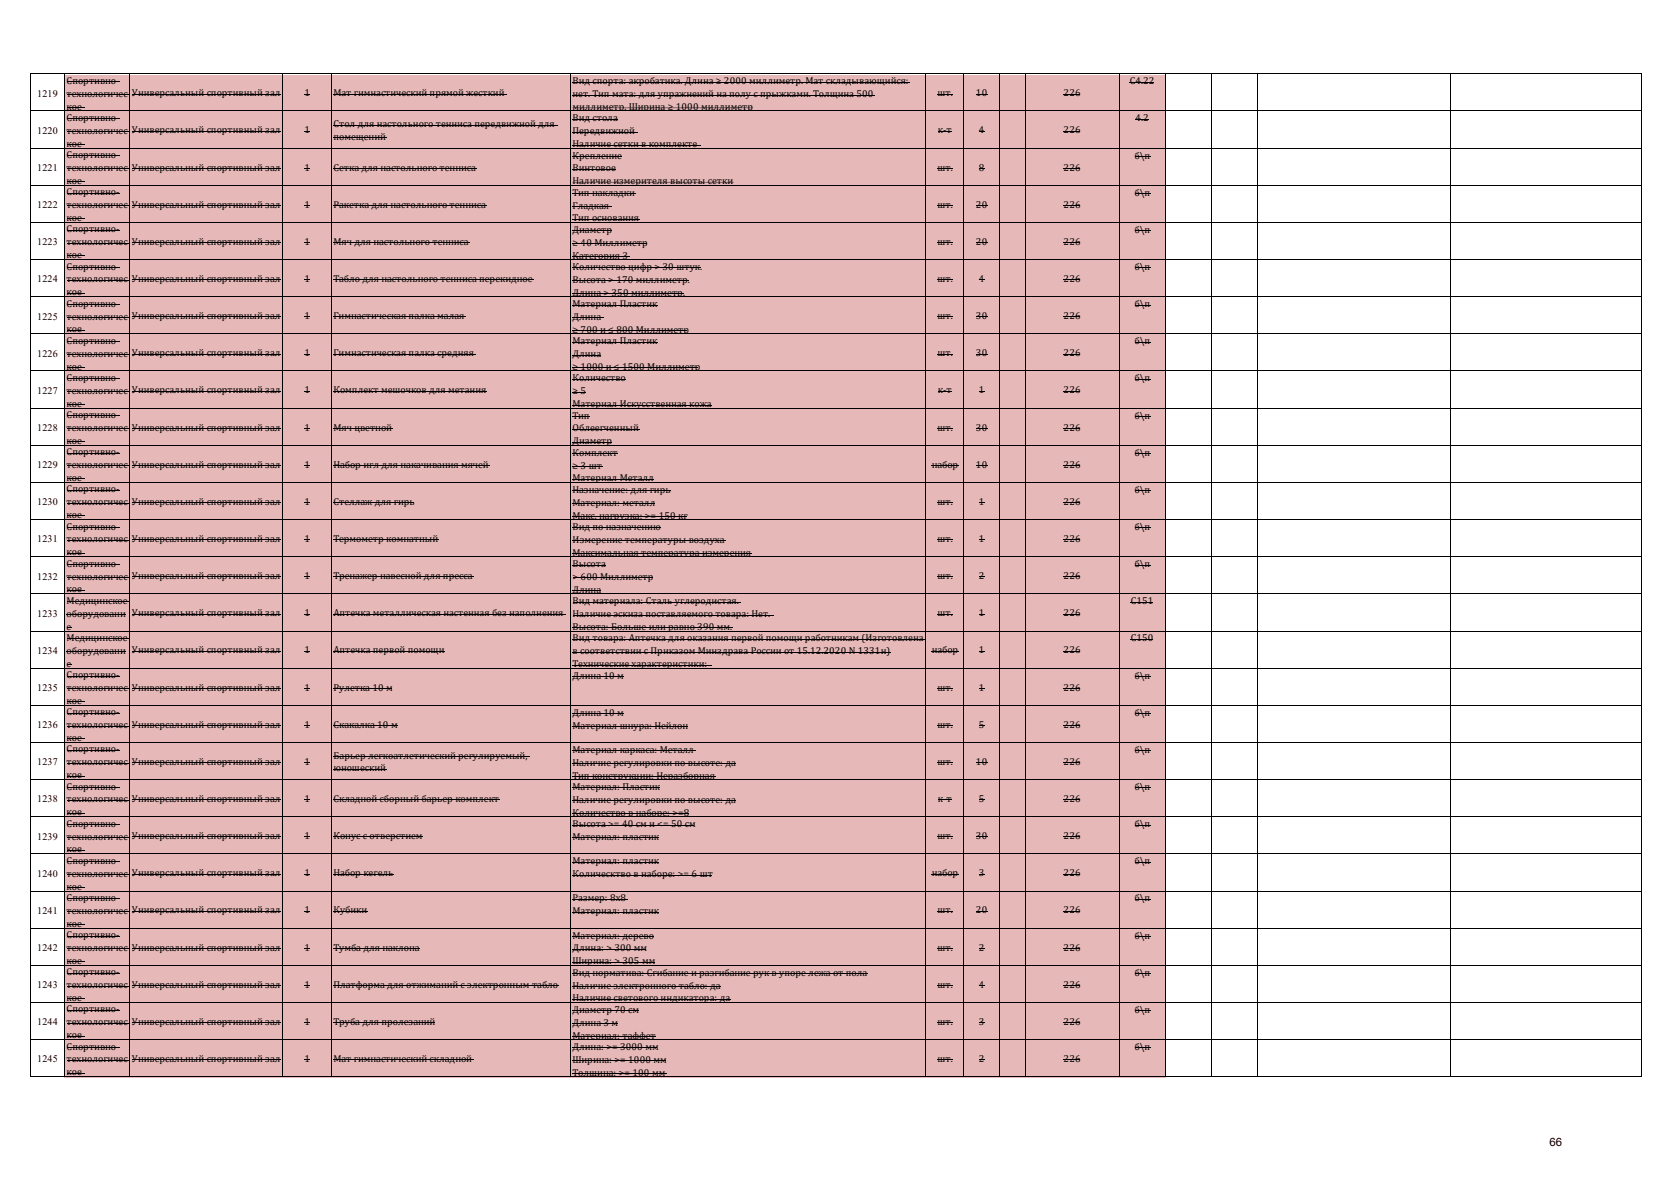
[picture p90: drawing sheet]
<svg xmlns="http://www.w3.org/2000/svg" width="297mm" height="210mm" viewBox="0 0 297 210" stroke-linecap="round" stroke-linejoin="round" font-family="sans-serif">
<defs><g id="words">
<text font-size="2" x="275.4" y="203.8">66</text>
<g font-size="1.8">
<text x="6.6" y="17.2">1219</text>
<text x="11.8" y="14.9">Спортивно-</text>
<text x="11.8" y="17.2">технологичес</text>
<text x="23.4" y="17.1">Универсальный спортивный зал</text>
<text x="54.1" y="17.1">1</text>
<text x="59.3" y="17.1">Мат гимнастический прямой жесткий</text>
<text x="101.8" y="15">Вид спорта: акробатика. Длина ≥ 2000 миллиметр. Мат складывающийся:</text>
<text x="101.8" y="17.3">нет. Тип мата: для упражнений на полу с прыжками. Толщина 500</text>
<text x="166.6" y="17.1">шт.</text>
<text x="173.5" y="17.1">10</text>
<text x="189.1" y="17.1">226</text>
<text x="200.8" y="15">С4.22</text>
<text x="6.6" y="23.8">1220</text>
<text x="11.8" y="19.5">кое</text>
<text x="11.8" y="21.5">Спортивно-</text>
<text x="11.8" y="23.8">технологичес</text>
<text x="23.4" y="23.7">Универсальный спортивный зал</text>
<text x="54.1" y="23.7">1</text>
<text x="59.3" y="22.6">Стол для настольного тенниса передвижной для</text>
<text x="101.8" y="19.6">миллиметр. Ширина ≥ 1000 миллиметр</text>
<text x="101.8" y="21.6">Вид стола</text>
<text x="101.8" y="23.9">Передвижной</text>
<text x="166.7" y="23.7">к-т</text>
<text x="174" y="23.7">4</text>
<text x="189.1" y="23.7">226</text>
<text x="201.8" y="21.6">4.2</text>
<text x="11.8" y="26.1">кое</text>
<text x="11.8" y="28.1">Спортивно-</text>
<text x="59.3" y="24.9">помещений</text>
<text x="101.8" y="26.2">Наличие сетки в комплекте</text>
<text x="101.8" y="28.2">Крепление</text>
<text x="201.7" y="28.2">б\п</text>
<text x="6.6" y="30.4">1221</text>
<text x="11.8" y="30.4">технологичес</text>
<text x="11.8" y="32.7">кое</text>
<text x="11.8" y="34.7">Спортивно-</text>
<text x="23.4" y="30.3">Универсальный спортивный зал</text>
<text x="54.1" y="30.3">1</text>
<text x="59.3" y="30.3">Сетка для настольного тенниса</text>
<text x="101.8" y="30.5">Винтовое</text>
<text x="101.8" y="32.8">Наличие измерителя высоты сетки</text>
<text x="101.8" y="34.8">Тип накладки</text>
<text x="166.6" y="30.3">шт.</text>
<text x="174" y="30.3">8</text>
<text x="189.1" y="30.3">226</text>
<text x="201.7" y="34.8">б\п</text>
<text x="6.6" y="37">1222</text>
<text x="11.8" y="37">технологичес</text>
<text x="11.8" y="39.3">кое</text>
<text x="11.8" y="41.3">Спортивно-</text>
<text x="23.4" y="36.9">Универсальный спортивный зал</text>
<text x="54.1" y="36.9">1</text>
<text x="59.3" y="36.9">Ракетка для настольного тенниса</text>
<text x="101.8" y="37.1">Гладкая</text>
<text x="101.8" y="39.4">Тип основания</text>
<text x="101.8" y="41.4">Диаметр</text>
<text x="166.6" y="36.9">шт.</text>
<text x="173.5" y="36.9">20</text>
<text x="189.1" y="36.9">226</text>
<text x="201.7" y="41.4">б\п</text>
<text x="6.6" y="43.6">1223</text>
<text x="11.8" y="43.6">технологичес</text>
<text x="11.8" y="45.9">кое</text>
<text x="11.8" y="47.9">Спортивно-</text>
<text x="23.4" y="43.5">Универсальный спортивный зал</text>
<text x="54.1" y="43.5">1</text>
<text x="59.3" y="43.5">Мяч для настольного тенниса</text>
<text x="101.8" y="43.7">≥ 40 Миллиметр</text>
<text x="101.8" y="46">Категория 3</text>
<text x="166.6" y="43.5">шт.</text>
<text x="173.5" y="43.5">20</text>
<text x="189.1" y="43.5">226</text>
<text x="6.6" y="50.2">1224</text>
<text x="11.8" y="50.2">технологичес</text>
<text x="11.8" y="52.5">кое</text>
<text x="23.4" y="50.1">Универсальный спортивный зал</text>
<text x="54.1" y="50.1">1</text>
<text x="59.3" y="50.1">Табло для настольного тенниса перекидное</text>
<text x="101.8" y="50.3">Высота &gt; 170 миллиметр.</text>
<text x="101.8" y="52.6">Длина &gt; 350 миллиметр.</text>
<text x="101.8" y="48">Количество цифр &gt; 30 штук.</text>
<text x="166.6" y="50.1">шт.</text>
<text x="174" y="50.1">4</text>
<text x="189.1" y="50.1">226</text>
<text x="201.7" y="48">б\п</text>
<text x="6.6" y="56.8">1225</text>
<text x="11.8" y="54.5">Спортивно-</text>
<text x="11.8" y="56.8">технологичес</text>
<text x="11.8" y="59.1">кое</text>
<text x="23.4" y="56.7">Универсальный спортивный зал</text>
<text x="54.1" y="56.7">1</text>
<text x="59.3" y="56.7">Гимнастическая палка малая</text>
<text x="101.8" y="56.9">Длина</text>
<text x="101.8" y="59.2">≥ 700 и ≤ 800 Миллиметр</text>
<text x="101.8" y="54.6">Материал Пластик</text>
<text x="166.6" y="56.7">шт.</text>
<text x="173.5" y="56.7">30</text>
<text x="189.1" y="56.7">226</text>
<text x="201.7" y="54.6">б\п</text>
<text x="6.6" y="63.4">1226</text>
<text x="11.8" y="61.1">Спортивно-</text>
<text x="11.8" y="63.4">технологичес</text>
<text x="11.8" y="65.7">кое</text>
<text x="23.4" y="63.3">Универсальный спортивный зал</text>
<text x="54.1" y="63.3">1</text>
<text x="59.3" y="63.3">Гимнастическая палка средняя</text>
<text x="101.8" y="61.2">Материал Пластик</text>
<text x="101.8" y="63.5">Длина</text>
<text x="101.8" y="65.8">≥ 1000 и ≤ 1500 Миллиметр</text>
<text x="166.6" y="63.3">шт.</text>
<text x="173.5" y="63.3">30</text>
<text x="189.1" y="63.3">226</text>
<text x="201.7" y="61.2">б\п</text>
<text x="6.6" y="70">1227</text>
<text x="11.8" y="67.7">Спортивно-</text>
<text x="11.8" y="70">технологичес</text>
<text x="23.4" y="69.9">Универсальный спортивный зал</text>
<text x="54.1" y="69.9">1</text>
<text x="59.3" y="69.9">Комплект мешочков для метания</text>
<text x="101.8" y="67.8">Количество</text>
<text x="101.8" y="70.1">≥ 5</text>
<text x="166.7" y="69.9">к-т</text>
<text x="174" y="69.9">1</text>
<text x="189.1" y="69.9">226</text>
<text x="201.7" y="67.8">б\п</text>
<text x="6.6" y="76.6">1228</text>
<text x="11.8" y="72.3">кое</text>
<text x="11.8" y="74.3">Спортивно-</text>
<text x="11.8" y="76.6">технологичес</text>
<text x="23.4" y="76.5">Универсальный спортивный зал</text>
<text x="54.1" y="76.5">1</text>
<text x="59.3" y="76.5">Мяч цветной</text>
<text x="101.8" y="72.4">Материал Искусственная кожа</text>
<text x="101.8" y="74.4">Тип</text>
<text x="101.8" y="76.7">Облеегченный</text>
<text x="166.6" y="76.5">шт.</text>
<text x="173.5" y="76.5">30</text>
<text x="189.1" y="76.5">226</text>
<text x="201.7" y="74.4">б\п</text>
<text x="6.6" y="83.2">1229</text>
<text x="11.8" y="78.9">кое</text>
<text x="11.8" y="80.9">Спортивно-</text>
<text x="11.8" y="83.2">технологичес</text>
<text x="23.4" y="83.1">Универсальный спортивный зал</text>
<text x="54.1" y="83.1">1</text>
<text x="59.3" y="83.1">Набор игл для накачивания мячей</text>
<text x="101.8" y="81">Комплект</text>
<text x="101.8" y="83.3">≥ 3 шт</text>
<text x="101.8" y="79">Диаметр</text>
<text x="165.6" y="83.1">набор</text>
<text x="173.5" y="83.1">10</text>
<text x="189.1" y="83.1">226</text>
<text x="201.7" y="81">б\п</text>
<text x="6.6" y="89.8">1230</text>
<text x="11.8" y="85.5">кое</text>
<text x="11.8" y="87.5">Спортивно-</text>
<text x="11.8" y="89.8">технологичес</text>
<text x="23.4" y="89.8">Универсальный спортивный зал</text>
<text x="54.1" y="89.8">1</text>
<text x="59.3" y="89.8">Стеллаж для гирь</text>
<text x="101.8" y="85.6">Материал Металл</text>
<text x="101.8" y="87.6">Назначение: для гирь</text>
<text x="101.8" y="89.9">Материал: металл</text>
<text x="166.6" y="89.8">шт.</text>
<text x="174" y="89.8">1</text>
<text x="189.1" y="89.8">226</text>
<text x="201.7" y="87.6">б\п</text>
<text x="11.8" y="92.1">кое</text>
<text x="11.8" y="94.2">Спортивно-</text>
<text x="101.8" y="92.2">Макс. нагрузка: &gt;= 150 кг</text>
<text x="101.8" y="94.2">Вид по назначению</text>
<text x="201.7" y="94.2">б\п</text>
<text x="6.6" y="96.4">1231</text>
<text x="11.8" y="96.4">технологичес</text>
<text x="11.8" y="98.7">кое</text>
<text x="11.8" y="100.8">Спортивно-</text>
<text x="23.4" y="96.4">Универсальный спортивный зал</text>
<text x="54.1" y="96.4">1</text>
<text x="59.3" y="96.4">Термометр комнатный</text>
<text x="101.8" y="96.5">Измерение температуры воздуха</text>
<text x="101.8" y="98.8">Максимальная температура измерения</text>
<text x="101.8" y="100.8">Высота</text>
<text x="166.6" y="96.4">шт.</text>
<text x="174" y="96.4">1</text>
<text x="189.1" y="96.4">226</text>
<text x="201.7" y="100.8">б\п</text>
<text x="6.6" y="103">1232</text>
<text x="11.8" y="103">технологичес</text>
<text x="11.8" y="105.3">кое</text>
<text x="11.8" y="107.4">Медицинское</text>
<text x="23.4" y="103">Универсальный спортивный зал</text>
<text x="54.1" y="103">1</text>
<text x="59.3" y="103">Тренажер навесной для пресса</text>
<text x="101.8" y="103.1">&gt; 600 Миллиметр</text>
<text x="101.8" y="105.4">Длина</text>
<text x="101.8" y="107.4">Вид материала: Сталь углеродистая.</text>
<text x="166.6" y="103">шт.</text>
<text x="174" y="103">2</text>
<text x="189.1" y="103">226</text>
<text x="201" y="107.4">С151</text>
<text x="6.6" y="109.6">1233</text>
<text x="11.8" y="109.6">оборудовани</text>
<text x="11.8" y="111.9">е</text>
<text x="11.8" y="114">Медицинское</text>
<text x="23.4" y="109.6">Универсальный спортивный зал</text>
<text x="54.1" y="109.6">1</text>
<text x="59.3" y="109.6">Аптечка металлическая настенная без наполнения</text>
<text x="101.8" y="109.7">Наличие эскиза поставляемого товара: Нет.</text>
<text x="101.8" y="112">Высота: Больше или равно 390 мм.</text>
<text x="166.6" y="109.6">шт.</text>
<text x="174" y="109.6">1</text>
<text x="189.1" y="109.6">226</text>
<text x="6.6" y="116.3">1234</text>
<text x="11.8" y="116.3">оборудовани</text>
<text x="11.8" y="118.5">е</text>
<text x="23.4" y="116.2">Универсальный спортивный зал</text>
<text x="54.1" y="116.2">1</text>
<text x="59.3" y="116.2">Аптечка первой помощи</text>
<text x="101.8" y="116.3">в соответствии с Приказом Минздрава России от 15.12.2020 N 1331н)</text>
<text x="101.8" y="118.6">Технические характеристики:</text>
<text x="101.8" y="114.1">Вид товара: Аптечка для оказания первой помощи работникам (Изготовлена</text>
<text x="165.6" y="116.2">набор</text>
<text x="174" y="116.2">1</text>
<text x="189.1" y="116.2">226</text>
<text x="201" y="114.1">С150</text>
<text x="6.6" y="122.9">1235</text>
<text x="11.8" y="120.6">Спортивно-</text>
<text x="11.8" y="122.9">технологичес</text>
<text x="11.8" y="125.1">кое</text>
<text x="23.4" y="122.8">Универсальный спортивный зал</text>
<text x="54.1" y="122.8">1</text>
<text x="59.3" y="122.8">Рулетка 10 м</text>
<text x="101.8" y="120.7">Длина 10 м</text>
<text x="166.6" y="122.8">шт.</text>
<text x="174" y="122.8">1</text>
<text x="189.1" y="122.8">226</text>
<text x="201.7" y="120.7">б\п</text>
<text x="6.6" y="129.5">1236</text>
<text x="11.8" y="127.2">Спортивно-</text>
<text x="11.8" y="129.5">технологичес</text>
<text x="11.8" y="131.7">кое</text>
<text x="23.4" y="129.4">Универсальный спортивный зал</text>
<text x="54.1" y="129.4">1</text>
<text x="59.3" y="129.4">Скакалка 10 м</text>
<text x="101.8" y="127.3">Длина 10 м</text>
<text x="101.8" y="129.5">Материал шнура: Нейлон</text>
<text x="166.6" y="129.4">шт.</text>
<text x="174" y="129.4">5</text>
<text x="189.1" y="129.4">226</text>
<text x="201.7" y="127.3">б\п</text>
<text x="6.6" y="136.1">1237</text>
<text x="11.8" y="133.8">Спортивно-</text>
<text x="11.8" y="136.1">технологичес</text>
<text x="23.4" y="136">Универсальный спортивный зал</text>
<text x="54.1" y="136">1</text>
<text x="59.3" y="134.9">Барьер легкоатлетический регулируемый,</text>
<text x="59.3" y="137.2">юношеский</text>
<text x="101.8" y="133.9">Материал каркаса: Металл</text>
<text x="101.8" y="136.1">Наличие регулировки по высоте: да</text>
<text x="166.6" y="136">шт.</text>
<text x="173.5" y="136">10</text>
<text x="189.1" y="136">226</text>
<text x="201.7" y="133.9">б\п</text>
<text x="6.6" y="142.7">1238</text>
<text x="11.8" y="138.3">кое</text>
<text x="11.8" y="140.4">Спортивно-</text>
<text x="11.8" y="142.7">технологичес</text>
<text x="23.4" y="142.6">Универсальный спортивный зал</text>
<text x="54.1" y="142.6">1</text>
<text x="59.3" y="142.6">Складной сборный барьер комплект</text>
<text x="101.8" y="138.4">Тип конструкции: Неразборная</text>
<text x="101.8" y="140.5">Материал: Пластик</text>
<text x="101.8" y="142.8">Наличие регулировки по высоте: да</text>
<text x="166.7" y="142.6">к-т</text>
<text x="174" y="142.6">5</text>
<text x="189.1" y="142.6">226</text>
<text x="201.7" y="140.5">б\п</text>
<text x="6.6" y="149.3">1239</text>
<text x="11.8" y="145">кое</text>
<text x="11.8" y="147">Спортивно-</text>
<text x="11.8" y="149.3">технологичес</text>
<text x="23.4" y="149.2">Универсальный спортивный зал</text>
<text x="54.1" y="149.2">1</text>
<text x="59.3" y="149.2">Конус с отверстием</text>
<text x="101.8" y="145">Количество в наборе: &gt;=8</text>
<text x="101.8" y="147.1">Высота &gt;= 40 см и &lt;= 50 см</text>
<text x="101.8" y="149.4">Материал: пластик</text>
<text x="166.6" y="149.2">шт.</text>
<text x="173.5" y="149.2">30</text>
<text x="189.1" y="149.2">226</text>
<text x="201.7" y="147.1">б\п</text>
<text x="6.6" y="155.9">1240</text>
<text x="11.8" y="151.6">кое</text>
<text x="11.8" y="153.6">Спортивно-</text>
<text x="11.8" y="155.9">технологичес</text>
<text x="23.4" y="155.8">Универсальный спортивный зал</text>
<text x="54.1" y="155.8">1</text>
<text x="59.3" y="155.8">Набор кегель</text>
<text x="101.8" y="153.7">Материал: пластик</text>
<text x="101.8" y="156">Колическтво в наборе: &gt;= 6 шт</text>
<text x="165.6" y="155.8">набор</text>
<text x="174" y="155.8">3</text>
<text x="189.1" y="155.8">226</text>
<text x="201.7" y="153.7">б\п</text>
<text x="11.8" y="158.2">кое</text>
<text x="11.8" y="160.2">Спортивно-</text>
<text x="101.8" y="160.3">Размер: 8х8</text>
<text x="201.7" y="160.3">б\п</text>
<text x="6.6" y="162.5">1241</text>
<text x="11.8" y="162.5">технологичес</text>
<text x="11.8" y="164.8">кое</text>
<text x="11.8" y="166.8">Спортивно-</text>
<text x="23.4" y="162.4">Универсальный спортивный зал</text>
<text x="54.1" y="162.4">1</text>
<text x="59.3" y="162.4">Кубики</text>
<text x="101.8" y="162.6">Материал: пластик</text>
<text x="101.8" y="166.9">Материал: дерево</text>
<text x="166.6" y="162.4">шт.</text>
<text x="173.5" y="162.4">20</text>
<text x="189.1" y="162.4">226</text>
<text x="201.7" y="166.9">б\п</text>
<text x="6.6" y="169.1">1242</text>
<text x="11.8" y="169.1">технологичес</text>
<text x="11.8" y="171.4">кое</text>
<text x="11.8" y="173.4">Спортивно-</text>
<text x="23.4" y="169">Универсальный спортивный зал</text>
<text x="54.1" y="169">1</text>
<text x="59.3" y="169">Тумба для наклона</text>
<text x="101.8" y="171.5">Ширина: &gt; 305 мм</text>
<text x="101.8" y="169.2">Длина: &gt; 300 мм</text>
<text x="101.8" y="173.5">Вид норматива: Сгибание и разгибание рук в упоре лежа от пола</text>
<text x="166.6" y="169">шт.</text>
<text x="174" y="169">2</text>
<text x="189.1" y="169">226</text>
<text x="201.7" y="173.5">б\п</text>
<text x="6.6" y="175.7">1243</text>
<text x="11.8" y="175.7">технологичес</text>
<text x="11.8" y="178">кое</text>
<text x="23.4" y="175.6">Универсальный спортивный зал</text>
<text x="54.1" y="175.6">1</text>
<text x="59.3" y="175.6">Платформа для отжиманий с электронным табло</text>
<text x="101.8" y="175.8">Наличие электронного табло: да</text>
<text x="101.8" y="178.1">Наличие светового индикатора: да</text>
<text x="166.6" y="175.6">шт.</text>
<text x="174" y="175.6">4</text>
<text x="189.1" y="175.6">226</text>
<text x="6.6" y="182.3">1244</text>
<text x="11.8" y="180">Спортивно-</text>
<text x="11.8" y="182.3">технологичес</text>
<text x="11.8" y="184.6">кое</text>
<text x="23.4" y="182.2">Универсальный спортивный зал</text>
<text x="54.1" y="182.2">1</text>
<text x="59.3" y="182.2">Труба для пролезаний</text>
<text x="101.8" y="182.4">Длина 3 м</text>
<text x="101.8" y="184.7">Материал: таффет</text>
<text x="101.8" y="180.1">Диаметр 70 см</text>
<text x="166.6" y="182.2">шт.</text>
<text x="174" y="182.2">3</text>
<text x="189.1" y="182.2">226</text>
<text x="201.7" y="180.1">б\п</text>
<text x="6.6" y="188.9">1245</text>
<text x="11.8" y="186.6">Спортивно-</text>
<text x="11.8" y="188.9">технологичес</text>
<text x="11.8" y="191.2">кое</text>
<text x="23.4" y="188.8">Универсальный спортивный зал</text>
<text x="54.1" y="188.8">1</text>
<text x="59.3" y="188.8">Мат гимнастический складной</text>
<text x="101.8" y="186.7">Длина: &gt;= 3000 мм</text>
<text x="101.8" y="189">Ширина: &gt;= 1000 мм</text>
<text x="101.8" y="191.3">Толщина: &gt;= 100 мм</text>
<text x="166.6" y="188.8">шт.</text>
<text x="174" y="188.8">2</text>
<text x="189.1" y="188.8">226</text>
<text x="201.7" y="186.7">б\п</text>
</g>
</g></defs>
<path d="M11.4 13.3h195.8v178.2h-195.8z" fill="#e6b8b7"/>
<g fill="none" stroke="#000" stroke-width=".18">
<path d="M5.5 13v178.5M5.6 13.1h286.2M5.6 19.7h286.2M11.4 13.2v178.3M11.8 14.5h9.5M11.8 16.8h11.1M11.8 19.1h3.2M23 13.2v178.3M23.4 16.7h26.5M50.3 13.2v178.3M58.8 13.2v178.3M59.3 16.7h30.7"/>
<path d="M101.3 13.2v178.3M101.8 14.6h60M101.8 16.9h53.8M101.8 19.2h32M164.6 13.2v178.3M166.6 16.7h2.7M171.3 13.2v178.3M177.6 13.2v178.3M182.2 13.2v178.3M189.1 16.7h2.9M199 13.2v178.3M200.8 14.6h4.3"/>
<path d="M207.1 13.2v178.3M215.3 13.2v178.3M223.5 13.2v178.3M257.8 13.2v178.3M291.8 13.2v178.3M5.6 26.3h286.2M5.6 32.9h286.2M5.6 39.5h286.2M11.8 21.1h9.5M11.8 23.4h11.1M11.8 25.7h3.2M11.8 27.7h9.5"/>
<path d="M11.8 30h11.1M11.8 32.3h3.2M11.8 34.3h9.5M11.8 36.6h11.1M11.8 38.9h3.2M23.4 23.3h26.5M23.4 29.9h26.5M23.4 36.5h26.5M59.3 22.2h39.8M59.3 24.5h9.4M59.3 29.9h25.4M59.3 36.5h27.3"/>
<path d="M101.8 21.2h8M101.8 23.5h11.6M101.8 25.8h22.7M101.8 27.8h8.8M101.8 30.1h7.7M101.8 32.4h28.6M101.8 34.4h11.2M101.8 36.7h6.9M101.8 39h12M166.6 29.9h2.7M166.6 36.5h2.7M166.7 23.3h2.5"/>
<path d="M189.1 23.3h2.9M189.1 29.9h2.9M189.1 36.5h2.9M201.7 27.8h2.8M201.7 34.4h2.8M201.8 21.2h2.4M5.6 46.1h286.2M5.6 52.8h286.2M5.6 59.4h286.2M11.8 40.9h9.5M11.8 43.2h11.1M11.8 45.5h3.2"/>
<path d="M11.8 47.5h9.5M11.8 49.8h11.1M11.8 52.1h3.2M11.8 54.1h9.5M11.8 56.4h11.1M11.8 58.7h3.2M23.4 43.1h26.5M23.4 49.7h26.5M23.4 56.4h26.5M59.3 43.1h24.2M59.3 49.7h35.6M59.3 56.4h23.5"/>
<path d="M101.8 41h7M101.8 43.3h13.2M101.8 45.6h10.3M101.8 47.6h22.8M101.8 49.9h20.6M101.8 52.2h19.8M101.8 54.2h15.1M101.8 56.5h5.5M101.8 58.8h20.3M166.6 56.4h2.7M166.6 43.1h2.7M166.6 49.7h2.7"/>
<path d="M189.1 43.1h2.9M189.1 49.7h2.9M189.1 56.4h2.9M201.7 41h2.8M201.7 54.2h2.8M201.7 47.6h2.8M5.6 66h286.2M5.6 72.6h286.2M5.6 79.2h286.2M11.8 60.8h9.5M11.8 63h11.1M11.8 65.3h3.2"/>
<path d="M11.8 67.4h9.5M11.8 69.6h11.1M11.8 71.9h3.2M11.8 74h9.5M11.8 76.2h11.1M11.8 78.5h3.2M23.4 63h26.5M23.4 69.6h26.5M23.4 76.2h26.5M59.3 63h25.2M59.3 69.6h27.2M59.3 76.2h10.4"/>
<path d="M101.8 60.8h15.1M101.8 63.1h5.1M101.8 65.4h22.3M101.8 67.4h9.5M101.8 69.7h2.3M101.8 72h24.8M101.8 74h3.1M101.8 76.3h11.9M101.8 78.6h7M166.6 63h2.7M166.6 76.2h2.7M166.7 69.6h2.5"/>
<path d="M189.1 63h2.9M189.1 69.6h2.9M189.1 76.2h2.9M201.7 60.8h2.8M201.7 67.4h2.8M201.7 74h2.8M5.6 85.8h286.2M5.6 92.4h286.2M5.6 99h286.2M11.8 80.6h9.5M11.8 82.9h11.1M11.8 85.1h3.2"/>
<path d="M11.8 87.2h9.5M11.8 89.5h11.1M11.8 91.7h3.2M11.8 93.8h9.5M11.8 96.1h11.1M11.8 98.3h3.2M23.4 82.8h26.5M23.4 89.4h26.5M23.4 96h26.5M59.3 82.8h27.9M59.3 89.4h14.3M59.3 96h18.7"/>
<path d="M101.8 80.6h8M101.8 82.9h5.4M101.8 85.2h14.4M101.8 87.3h17.5M101.8 89.5h14.6M101.8 91.8h20.3M101.8 93.9h15.7M101.8 96.1h27.2M101.8 98.4h31.9M165.6 82.8h4.8M166.6 89.4h2.7M166.6 96h2.7"/>
<path d="M189.1 82.8h2.9M189.1 89.4h2.9M189.1 96h2.9M201.7 80.6h2.8M201.7 87.3h2.8M201.7 93.9h2.8M5.6 105.6h286.2M5.6 112.2h286.2M5.6 118.8h286.2M11.8 100.4h9.5M11.8 102.7h11.1M11.8 104.9h3.2"/>
<path d="M11.8 107h11.1M11.8 109.3h10.6M11.8 113.6h11.1M11.8 115.9h10.6M23.4 102.6h26.5M23.4 109.2h26.5M23.4 115.8h26.5M59.3 102.6h24.9M59.3 109.2h41.3M59.3 115.8h19.8M101.8 100.5h5.9M101.8 102.7h14.2"/>
<path d="M101.8 105h5.1M101.8 107.1h29.8M101.8 109.4h35.7M101.8 111.6h28.5M101.8 113.7h62.6M101.8 116h56.6M101.8 118.2h24.7M165.6 115.8h4.8M166.6 102.6h2.7M166.6 109.2h2.7M189.1 102.6h2.9M189.1 109.2h2.9"/>
<path d="M189.1 115.8h2.9M201 107.1h3.9M201 113.7h3.9M201.7 100.5h2.8M5.6 125.4h286.2M5.6 132h286.2M5.6 138.6h286.2M11.8 120.2h9.5M11.8 122.5h11.1M11.8 124.8h3.2M11.8 126.8h9.5M11.8 129.1h11.1"/>
<path d="M11.8 131.4h3.2M11.8 133.4h9.5M11.8 135.7h11.1M11.8 138h3.2M23.4 122.4h26.5M23.4 129h26.5M23.4 135.6h26.5M59.3 122.4h10.4M59.3 129h11.4M59.3 134.5h34.9M59.3 136.8h9.4M101.8 120.3h9"/>
<path d="M101.8 126.9h9M101.8 129.2h20.6M101.8 133.5h22M101.8 135.8h29M101.8 138.1h25.4M166.6 122.4h2.7M166.6 129h2.7M166.6 135.6h2.7M189.1 122.4h2.9M189.1 129h2.9M189.1 135.6h2.9M201.7 120.3h2.8"/>
<path d="M201.7 126.9h2.8M201.7 133.5h2.8M5.6 145.2h286.2M5.6 151.8h286.2M5.6 158.4h286.2M11.8 140h9.5M11.8 142.3h11.1M11.8 144.6h3.2M11.8 146.6h9.5M11.8 148.9h11.1M11.8 151.2h3.2M11.8 153.2h9.5"/>
<path d="M11.8 155.5h11.1M11.8 157.8h3.2M11.8 159.8h9.5M23.4 142.2h26.5M23.4 148.8h26.5M23.4 155.4h26.5M59.3 142.2h29.5M59.3 148.8h15.8M59.3 155.4h10.7M101.8 140.1h15.6M101.8 142.4h29M101.8 144.7h20.7"/>
<path d="M101.8 146.7h21.5M101.8 149h15.4M101.8 153.3h15.4M101.8 155.6h24.8M101.8 159.9h9.8M165.6 155.4h4.8M166.6 148.8h2.7M166.7 142.2h2.5M189.1 142.2h2.9M189.1 148.8h2.9M189.1 155.4h2.9M201.7 140.1h2.8"/>
<path d="M201.7 146.7h2.8M201.7 159.9h2.8M201.7 153.3h2.8M5.6 165h286.2M5.6 171.6h286.2M5.6 178.2h286.2M11.8 162.1h11.1M11.8 164.4h3.2M11.8 166.4h9.5M11.8 168.7h11.1M11.8 171h3.2M11.8 173h9.5"/>
<path d="M11.8 175.3h11.1M11.8 177.6h3.2M11.8 179.6h9.5M23.4 162h26.5M23.4 168.6h26.5M23.4 175.2h26.5M59.3 162h6M59.3 168.6h15.4M59.3 175.2h40M101.8 162.2h15.4M101.8 166.5h14.4M101.8 168.8h13.1"/>
<path d="M101.8 171.1h14.6M101.8 173.1h52.4M101.8 175.4h26.4M101.8 177.7h28.2M101.8 179.7h11.7M166.6 162h2.7M166.6 168.6h2.7M166.6 175.2h2.7M189.1 162h2.9M189.1 168.6h2.9M189.1 175.2h2.9M201.7 166.5h2.8"/>
<path d="M201.7 179.7h2.8M201.7 173.1h2.8M5.6 184.8h286.2M5.6 191.4h286.2M11.8 181.9h11.1M11.8 184.2h3.2M11.8 186.2h9.5M11.8 188.5h11.1M11.8 190.8h3.2M23.4 181.8h26.5M23.4 188.4h26.5M59.3 181.8h18.1"/>
<path d="M59.3 188.4h25M101.8 182h8.1M101.8 184.3h14.8M101.8 186.3h15M101.8 188.6h16.6M101.8 190.9h16.7M166.6 181.8h2.7M166.6 188.4h2.7M189.1 181.8h2.9M189.1 188.4h2.9M201.7 186.3h2.8"/>
</g>
<g fill="#000">
<path d="M54.1 16.7l1 .1zM173.5 16.7l1.9 .1zM54.1 23.3l1 .1zM54.1 29.9l1 .1zM54.1 36.5l1 .1zM173.5 36.5l1.9 .1zM174 23.3l1 .1zM174 29.9l1 .1zM54.1 43.1l1 .1zM54.1 49.7l1 .1zM54.1 56.3l1 .1zM173.5 56.3l1.9 .1z"/>
<path d="M173.5 43.1l1.9 .1zM174 49.7l1 .1zM54.1 62.9l1 .1zM54.1 69.5l1 .1zM54.1 76.1l1 .1zM173.5 62.9l1.9 .1zM173.5 76.1l1.9 .1zM174 69.5l1 .1zM54.1 82.7l1 .1zM54.1 89.3l1 .1zM54.1 95.9l1 .1zM173.5 82.7l1.9 .1z"/>
<path d="M174 89.3l1 .1zM174 95.9l1 .1zM11.8 111.5l.9 .1zM11.8 118.1l.9 .1zM54.1 102.5l1 .1zM54.1 109.1l1 .1zM54.1 115.7l1 .1zM174 102.5l1 .1zM174 109.1l1 .1zM174 115.7l1 .1zM54.1 122.3l1 .1zM54.1 129h1z"/>
<path d="M54.1 135.6h1zM173.5 135.6h1.9zM174 122.3l1 .1zM174 129h1zM54.1 142.2h1zM54.1 148.8h1zM54.1 155.4l1 .1zM173.5 148.8h1.9zM174 142.2h1zM174 155.4l1 .1zM54.1 162l1 .1zM54.1 168.6l1 .1z"/>
<path d="M54.1 175.2l1 .1zM173.5 162l1.9 .1zM174 168.6l1 .1zM174 175.2l1 .1zM54.1 181.8l1 .1zM54.1 188.4l1 .1zM174 181.8l1 .1zM174 188.4l1 .1z"/>
</g>
<use href="#words"/>
</svg>
